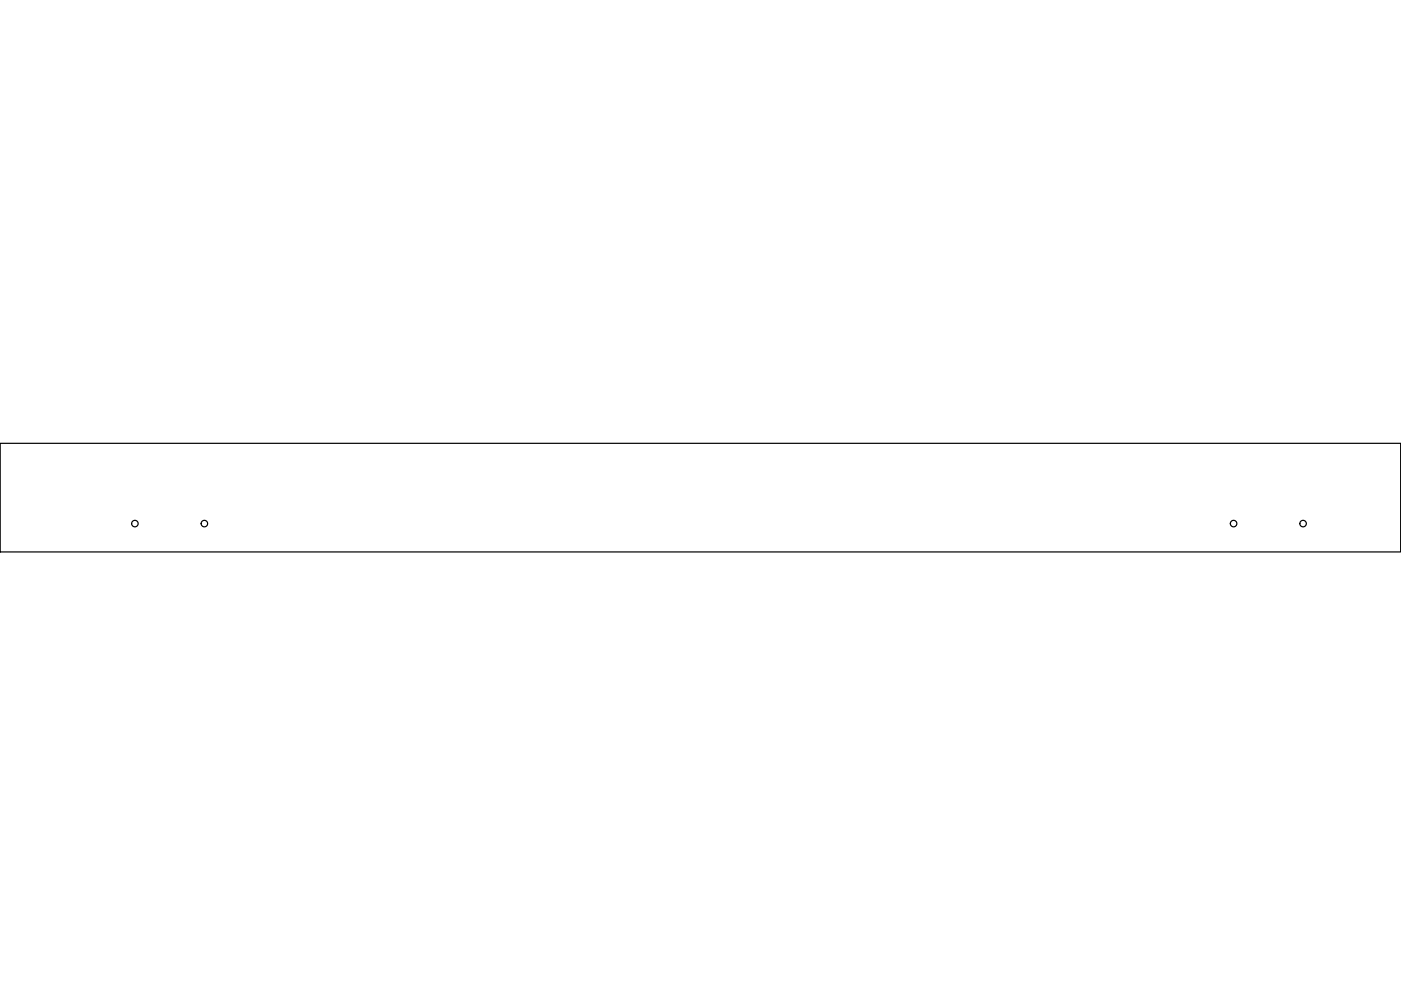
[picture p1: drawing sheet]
<svg xmlns="http://www.w3.org/2000/svg" width="297mm" height="211mm" viewBox="0 0 297 211" stroke-linecap="round" stroke-linejoin="round" font-family="sans-serif">
<path d="M0 0h297.1v211h-297.1z" fill="#fff" stroke="#fff" stroke-width=".21"/>
<g fill="none" stroke="#000" stroke-width=".25">
<path d="M0 94h297v23h-297z"/>
<circle cx="28.6" cy="111" r=".69"/>
<circle cx="43.3" cy="111" r=".69"/>
<circle cx="261.5" cy="111" r=".69"/>
<circle cx="276.3" cy="111" r=".69"/>
</g>
</svg>
